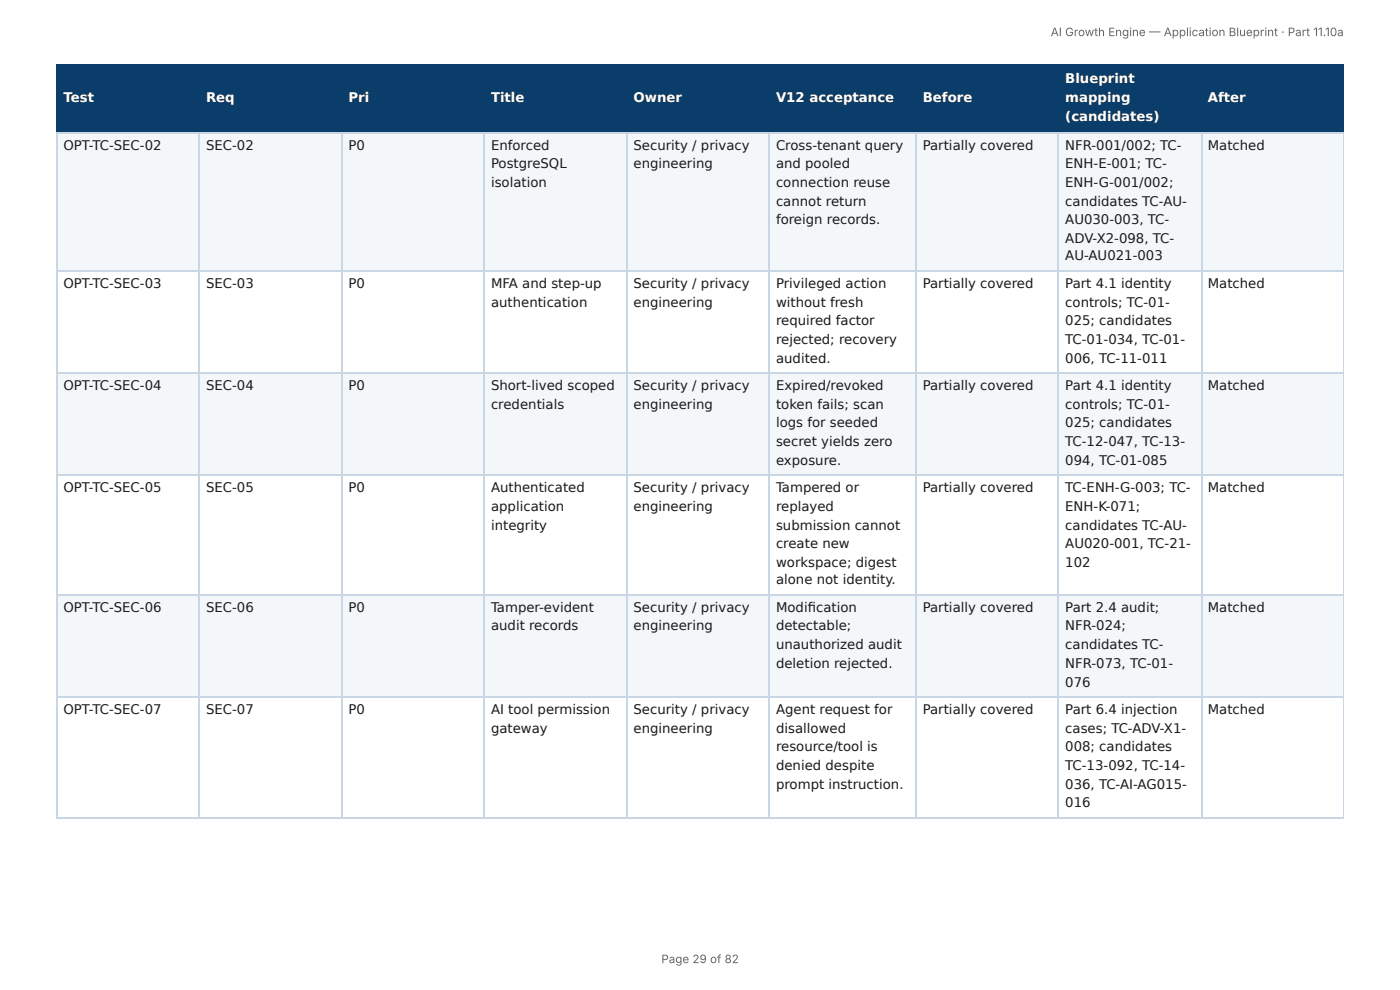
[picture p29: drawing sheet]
<svg xmlns="http://www.w3.org/2000/svg" width="297mm" height="210mm" viewBox="0 0 297 210" stroke-linecap="round" stroke-linejoin="round" font-family="sans-serif">
<defs><g id="words">
<g font-size="2.8" fill="#fff">
<text x="226.3" y="17.7">Blueprint</text>
<text x="13.5" y="21.7">Test</text>
<text x="43.8" y="21.7">Req</text>
<text x="74" y="21.7">Pri</text>
<text x="104.3" y="21.7">Title</text>
<text x="134.6" y="21.7">Owner</text>
<text x="164.8" y="21.7">V12 acceptance</text>
<text x="196" y="21.7">Before</text>
<text x="226.3" y="21.7">mapping</text>
<text x="256.5" y="21.7">After</text>
<text x="226.3" y="25.7">(candidates)</text>
</g>
<g font-size="2.8" fill="#1a1a1a">
<text x="13.5" y="31.8">OPT-TC-SEC-02</text>
<text x="43.8" y="31.8">SEC-02</text>
<text x="74" y="31.8">P0</text>
<text x="104.3" y="31.8">Enforced</text>
<text x="104.3" y="35.7">PostgreSQL</text>
<text x="134.6" y="31.8">Security / privacy</text>
<text x="134.6" y="35.7">engineering</text>
<text x="164.8" y="31.8">Cross-tenant query</text>
<text x="164.8" y="35.7">and pooled</text>
<text x="196" y="31.8">Partially covered</text>
<text x="226.3" y="31.8">NFR-001/002; TC-</text>
<text x="226.3" y="35.7">ENH-E-001; TC-</text>
<text x="256.5" y="31.8">Matched</text>
<text x="104.3" y="39.7">isolation</text>
<text x="164.8" y="39.7">connection reuse</text>
<text x="226.3" y="39.7">ENH-G-001/002;</text>
<text x="164.8" y="43.7">cannot return</text>
<text x="164.8" y="47.6">foreign records.</text>
<text x="226.3" y="43.7">candidates TC-AU-</text>
<text x="226.3" y="47.6">AU030-003, TC-</text>
<text x="226.3" y="51.6">ADV-X2-098, TC-</text>
<text x="226.3" y="55.3">AU-AU021-003</text>
<text x="13.5" y="61.1">OPT-TC-SEC-03</text>
<text x="43.8" y="61.1">SEC-03</text>
<text x="74" y="61.1">P0</text>
<text x="104.3" y="61.1">MFA and step-up</text>
<text x="104.3" y="65.1">authentication</text>
<text x="134.6" y="61.1">Security / privacy</text>
<text x="134.6" y="65.1">engineering</text>
<text x="164.8" y="61.1">Privileged action</text>
<text x="164.8" y="65.1">without fresh</text>
<text x="196" y="61.1">Partially covered</text>
<text x="226.3" y="61.1">Part 4.1 identity</text>
<text x="226.3" y="65.1">controls; TC-01-</text>
<text x="256.5" y="61.1">Matched</text>
<text x="164.8" y="69.1">required factor</text>
<text x="226.3" y="69.1">025; candidates</text>
<text x="164.8" y="73">rejected; recovery</text>
<text x="164.8" y="77">audited.</text>
<text x="226.3" y="73">TC-01-034, TC-01-</text>
<text x="226.3" y="77">006, TC-11-011</text>
<text x="13.5" y="82.8">OPT-TC-SEC-04</text>
<text x="43.8" y="82.8">SEC-04</text>
<text x="74" y="82.8">P0</text>
<text x="104.3" y="82.8">Short-lived scoped</text>
<text x="134.6" y="82.8">Security / privacy</text>
<text x="164.8" y="82.8">Expired/revoked</text>
<text x="196" y="82.8">Partially covered</text>
<text x="226.3" y="82.8">Part 4.1 identity</text>
<text x="256.5" y="82.8">Matched</text>
<text x="104.3" y="86.8">credentials</text>
<text x="134.6" y="86.8">engineering</text>
<text x="164.8" y="86.8">token fails; scan</text>
<text x="226.3" y="86.8">controls; TC-01-</text>
<text x="164.8" y="90.8">logs for seeded</text>
<text x="164.8" y="94.7">secret yields zero</text>
<text x="226.3" y="90.8">025; candidates</text>
<text x="226.3" y="94.7">TC-12-047, TC-13-</text>
<text x="164.8" y="98.7">exposure.</text>
<text x="226.3" y="98.7">094, TC-01-085</text>
<text x="13.5" y="104.5">OPT-TC-SEC-05</text>
<text x="43.8" y="104.5">SEC-05</text>
<text x="74" y="104.5">P0</text>
<text x="104.3" y="104.5">Authenticated</text>
<text x="134.6" y="104.5">Security / privacy</text>
<text x="164.8" y="104.5">Tampered or</text>
<text x="196" y="104.5">Partially covered</text>
<text x="226.3" y="104.5">TC-ENH-G-003; TC-</text>
<text x="256.5" y="104.5">Matched</text>
<text x="104.3" y="108.5">application</text>
<text x="104.3" y="112.4">integrity</text>
<text x="134.6" y="108.5">engineering</text>
<text x="164.8" y="108.5">replayed</text>
<text x="164.8" y="112.4">submission cannot</text>
<text x="226.3" y="108.5">ENH-K-071;</text>
<text x="226.3" y="112.4">candidates TC-AU-</text>
<text x="164.8" y="116.4">create new</text>
<text x="226.3" y="116.4">AU020-001, TC-21-</text>
<text x="164.8" y="120.4">workspace; digest</text>
<text x="164.8" y="124.1">alone not identity.</text>
<text x="226.3" y="120.4">102</text>
<text x="13.5" y="129.9">OPT-TC-SEC-06</text>
<text x="43.8" y="129.9">SEC-06</text>
<text x="74" y="129.9">P0</text>
<text x="104.3" y="129.9">Tamper-evident</text>
<text x="134.6" y="129.9">Security / privacy</text>
<text x="164.8" y="129.9">Modifi cation</text>
<text x="196" y="129.9">Partially covered</text>
<text x="226.3" y="129.9">Part 2.4 audit;</text>
<text x="256.5" y="129.9">Matched</text>
<text x="104.3" y="133.9">audit records</text>
<text x="134.6" y="133.9">engineering</text>
<text x="164.8" y="133.9">detectable;</text>
<text x="164.8" y="137.8">unauthorized audit</text>
<text x="226.3" y="133.9">NFR-024;</text>
<text x="226.3" y="137.8">candidates TC-</text>
<text x="164.8" y="141.8">deletion rejected.</text>
<text x="226.3" y="141.8">NFR-073, TC-01-</text>
<text x="226.3" y="145.8">076</text>
<text x="13.5" y="151.6">OPT-TC-SEC-07</text>
<text x="43.8" y="151.6">SEC-07</text>
<text x="74" y="151.6">P0</text>
<text x="104.3" y="151.6">AI tool permission</text>
<text x="104.3" y="155.6">gateway</text>
<text x="134.6" y="151.6">Security / privacy</text>
<text x="134.6" y="155.6">engineering</text>
<text x="164.8" y="151.6">Agent request for</text>
<text x="164.8" y="155.6">disallowed</text>
<text x="196" y="151.6">Partially covered</text>
<text x="226.3" y="151.6">Part 6.4 injection</text>
<text x="226.3" y="155.6">cases; TC-ADV-X1-</text>
<text x="256.5" y="151.6">Matched</text>
<text x="164.8" y="159.5">resource/tool is</text>
<text x="226.3" y="159.5">008; candidates</text>
<text x="164.8" y="163.5">denied despite</text>
<text x="164.8" y="167.5">prompt instruction.</text>
<text x="226.3" y="163.5">TC-13-092, TC-14-</text>
<text x="226.3" y="167.5">036, TC-AI-AG015-</text>
<text x="226.3" y="171.5">016</text>
</g>
<g font-size="2.5" fill="#666">
<text x="223.2" y="7.7">AI Growth Engine — Application Blueprint · Part 11.10a</text>
<text x="140.5" y="204.5">Page 29 of 82</text>
</g>
</g></defs>
<g fill="#0b3d6b">
<path d="M12.2 14h30.1v14h-30.1z"/>
<path d="M42.3 14h30.2v14h-30.2z"/>
<path d="M72.5 14h30.4v14h-30.4z"/>
<path d="M102.9 14h30.2v14h-30.2z"/>
<path d="M133.1 14h30.1v14h-30.1z"/>
<path d="M163.2 14h31.3v14h-31.3z"/>
<path d="M194.5 14h30.4v14h-30.4z"/>
<path d="M224.9 14h30.2v14h-30.2z"/>
<path d="M255.1 14h30.3v14h-30.3z"/>
</g>
<g fill="#f4f7fa">
<path d="M12.2 28h30.1v29.7h-30.1z"/>
<path d="M42.3 28h30.2v29.7h-30.2z"/>
<path d="M72.5 28h30.4v29.7h-30.4z"/>
<path d="M102.9 28h30.2v29.7h-30.2z"/>
<path d="M133.1 28h30.1v29.7h-30.1z"/>
<path d="M163.2 28h31.3v29.7h-31.3z"/>
<path d="M194.5 28h30.4v29.7h-30.4z"/>
<path d="M224.9 28h30.2v29.7h-30.2z"/>
<path d="M255.1 28h30.3v29.7h-30.3z"/>
<path d="M12.2 79.4h30.1v21.4h-30.1z"/>
<path d="M42.3 79.4h30.2v21.4h-30.2z"/>
<path d="M72.5 79.4h30.4v21.4h-30.4z"/>
<path d="M102.9 79.4h30.2v21.4h-30.2z"/>
<path d="M133.1 79.4h30.1v21.4h-30.1z"/>
<path d="M163.2 79.4h31.3v21.4h-31.3z"/>
<path d="M194.5 79.4h30.4v21.4h-30.4z"/>
<path d="M224.9 79.4h30.2v21.4h-30.2z"/>
<path d="M255.1 79.4h30.3v21.4h-30.3z"/>
<path d="M12.2 126.5h30.1v21.7h-30.1z"/>
<path d="M42.3 126.5h30.2v21.7h-30.2z"/>
<path d="M72.5 126.5h30.4v21.7h-30.4z"/>
<path d="M102.9 126.5h30.2v21.7h-30.2z"/>
<path d="M133.1 126.5h30.1v21.7h-30.1z"/>
<path d="M163.2 126.5h31.3v21.7h-31.3z"/>
<path d="M194.5 126.5h30.4v21.7h-30.4z"/>
<path d="M224.9 126.5h30.2v21.7h-30.2z"/>
<path d="M255.1 126.5h30.3v21.7h-30.3z"/>
</g>
<path d="M11.9 13.9h273.5M12 13.8v14.5M42.2 13.8v14.5M72.6 13.8v14.5M102.8 13.8v14.5M133.2 13.8v14.5M163.4 13.8v14.5M194.6 13.8v14.5M224.8 13.8v14.5M255.2 13.8v14.5M11.9 28.2h273.5" fill="none" stroke="#0b3d6b" stroke-width=".26"/>
<path d="M285.3 13.8v14.5" fill="none" stroke="#0b3d6b" stroke-width=".21"/>
<g fill="none" stroke="#c9d6e3" stroke-width=".26">
<path d="M11.9 28.2h273.5M12 28.3v145.3M42.2 28.3v145.3M72.6 28.3v145.3M102.8 28.3v145.3M133.2 28.3v145.3M163.4 28.3v145.3M194.6 28.3v145.3M224.8 28.3v145.3M255.2 28.3v145.3M11.9 57.5h273.5M11.9 79.2h273.5"/>
<path d="M11.9 100.9h273.5M11.9 126.3h273.5M11.9 148h273.5M11.9 173.7h273.5"/>
</g>
<path d="M285.3 28.3v145.3" fill="none" stroke="#c9d6e3" stroke-width=".21"/>
<use href="#words"/>
</svg>
